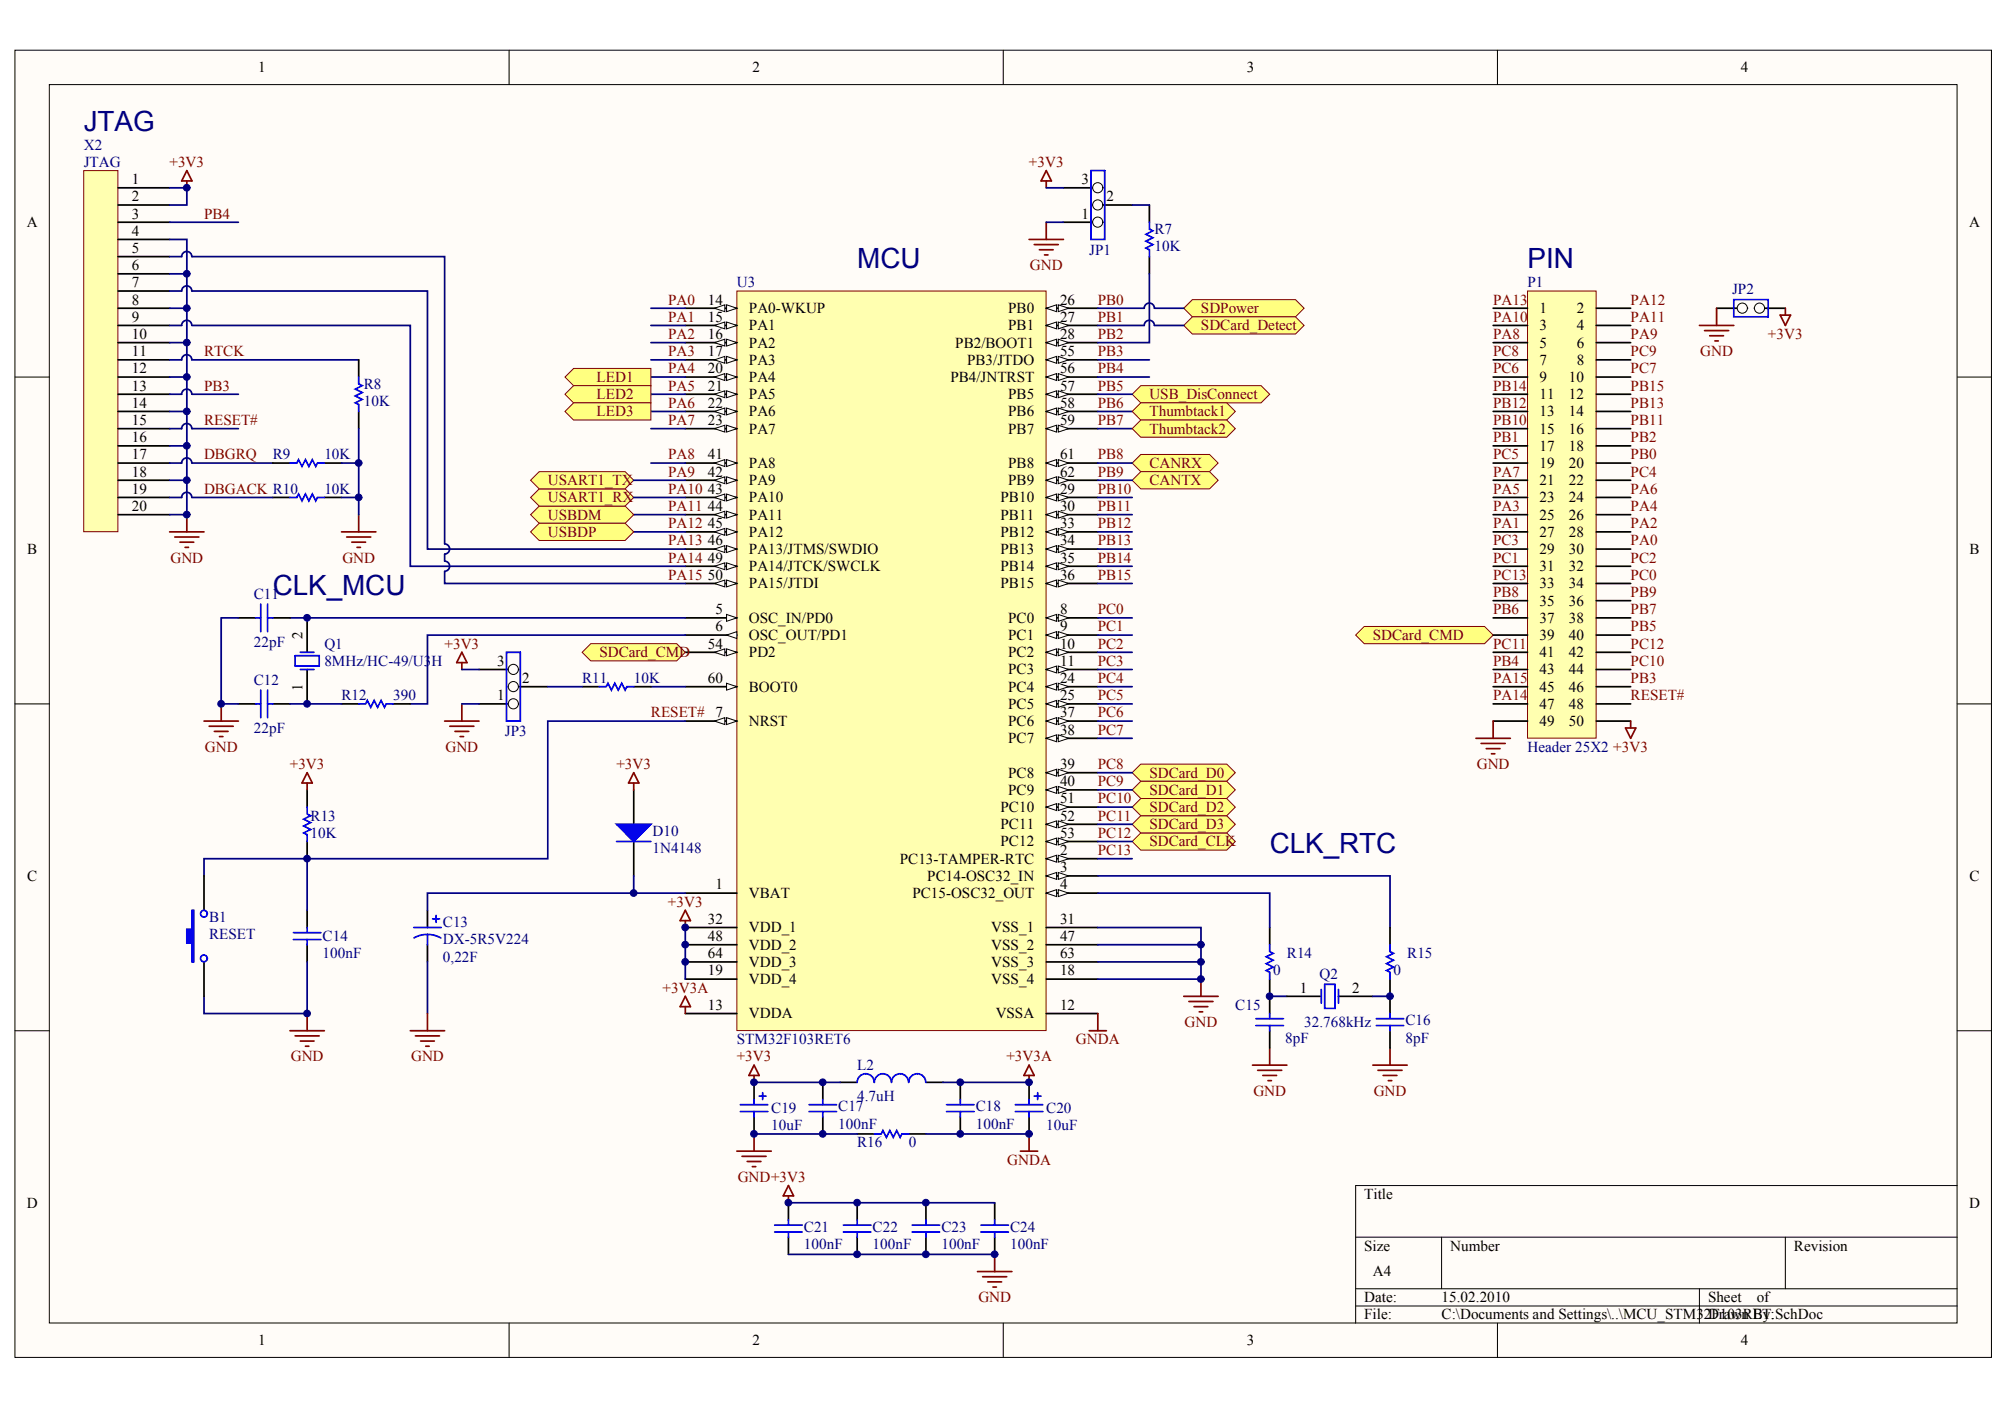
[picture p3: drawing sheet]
<svg xmlns="http://www.w3.org/2000/svg" width="284mm" height="199mm" viewBox="0 0 284 199" stroke-linecap="round" stroke-linejoin="round" font-family="sans-serif">
<defs><g id="words">
<g font-size="3.9" fill="#000080">
<text x="11.8" y="18.4">JTAG</text>
<text x="120.9" y="37.9">MCU</text>
<text x="215.5" y="37.9">PIN</text>
<text x="38.5" y="84">CLK_MCU</text>
<text x="179.1" y="120.4">CLK_RTC</text>
</g>
<g font-size="2.1">
<text x="36.4" y="10.2">1</text>
<text x="106.2" y="10.2">2</text>
<text x="175.9" y="10.2">3</text>
<text x="245.6" y="10.2">4</text>
<text x="18.6" y="26">1</text>
<text x="18.6" y="28.4">2</text>
<text x="152.6" y="26">3</text>
<text x="156.1" y="28.4">2</text>
<text x="3.8" y="32">A</text>
<text x="18.6" y="30.8">3</text>
<text x="18.6" y="33.3">4</text>
<text x="18.6" y="35.7">5</text>
<text x="152.6" y="30.8">1</text>
<text x="277.8" y="32">A</text>
<text x="18.6" y="38.1">6</text>
<text x="18.6" y="40.5">7</text>
<text x="18.6" y="43">8</text>
<text x="18.6" y="45.4">9</text>
<text x="18.6" y="47.8">10</text>
<text x="99.9" y="43">14</text>
<text x="99.9" y="45.4">15</text>
<text x="99.9" y="47.8">16</text>
<text x="105.7" y="44.2">PA0-WKUP</text>
<text x="105.7" y="46.6">PA1</text>
<text x="142.2" y="44.2">PB0</text>
<text x="142.2" y="46.6">PB1</text>
<text x="149.5" y="43">26</text>
<text x="149.5" y="45.4">27</text>
<text x="149.5" y="47.8">28</text>
<text x="217.2" y="44.2">1</text>
<text x="217.2" y="46.6">3</text>
<text x="222.4" y="44.2">2</text>
<text x="222.4" y="46.6">4</text>
<text x="18.6" y="50.3">11</text>
<text x="18.6" y="52.7">12</text>
<text x="99.9" y="50.3">17</text>
<text x="99.9" y="52.7">20</text>
<text x="105.7" y="49">PA2</text>
<text x="105.7" y="51.5">PA3</text>
<text x="105.7" y="53.9">PA4</text>
<text x="134.1" y="53.9">PB4/JNTRST</text>
<text x="134.8" y="49">PB2/BOOT1</text>
<text x="136.4" y="51.5">PB3/JTDO</text>
<text x="149.5" y="50.3">55</text>
<text x="149.5" y="52.7">56</text>
<text x="217.2" y="49">5</text>
<text x="217.2" y="51.5">7</text>
<text x="217.2" y="53.9">9</text>
<text x="221.3" y="53.9">10</text>
<text x="222.4" y="49">6</text>
<text x="222.4" y="51.5">8</text>
<text x="18.6" y="55.1">13</text>
<text x="18.6" y="57.5">14</text>
<text x="18.6" y="60">15</text>
<text x="99.9" y="55.1">21</text>
<text x="99.9" y="57.5">22</text>
<text x="99.9" y="60">23</text>
<text x="105.7" y="56.3">PA5</text>
<text x="105.7" y="58.7">PA6</text>
<text x="142.2" y="56.3">PB5</text>
<text x="142.2" y="58.7">PB6</text>
<text x="149.5" y="55.1">57</text>
<text x="149.5" y="57.5">58</text>
<text x="149.5" y="60">59</text>
<text x="217.2" y="56.3">11</text>
<text x="217.2" y="58.7">13</text>
<text x="221.3" y="56.3">12</text>
<text x="221.3" y="58.7">14</text>
<text x="18.6" y="62.4">16</text>
<text x="18.6" y="64.8">17</text>
<text x="99.9" y="64.8">41</text>
<text x="105.7" y="61.2">PA7</text>
<text x="142.2" y="61.2">PB7</text>
<text x="149.5" y="64.8">61</text>
<text x="217.2" y="61.2">15</text>
<text x="217.2" y="63.6">17</text>
<text x="221.3" y="61.2">16</text>
<text x="221.3" y="63.6">18</text>
<text x="18.6" y="67.2">18</text>
<text x="18.6" y="69.7">19</text>
<text x="99.9" y="67.2">42</text>
<text x="99.9" y="69.7">43</text>
<text x="105.7" y="66">PA8</text>
<text x="105.7" y="68.5">PA9</text>
<text x="105.7" y="70.9">PA10</text>
<text x="141.2" y="70.9">PB10</text>
<text x="142.2" y="66">PB8</text>
<text x="142.2" y="68.5">PB9</text>
<text x="149.5" y="67.2">62</text>
<text x="149.5" y="69.7">29</text>
<text x="217.2" y="66">19</text>
<text x="217.2" y="68.5">21</text>
<text x="217.2" y="70.9">23</text>
<text x="221.3" y="66">20</text>
<text x="221.3" y="68.5">22</text>
<text x="221.3" y="70.9">24</text>
<text x="18.6" y="72.1">20</text>
<text x="99.9" y="72.1">44</text>
<text x="99.9" y="74.5">45</text>
<text x="99.9" y="77">46</text>
<text x="105.7" y="73.3">PA11</text>
<text x="105.7" y="75.7">PA12</text>
<text x="141.2" y="73.3">PB11</text>
<text x="141.2" y="75.7">PB12</text>
<text x="149.5" y="72.1">30</text>
<text x="149.5" y="74.5">33</text>
<text x="149.5" y="77">34</text>
<text x="217.2" y="73.3">25</text>
<text x="217.2" y="75.7">27</text>
<text x="221.3" y="73.3">26</text>
<text x="221.3" y="75.7">28</text>
<text x="3.8" y="78.2">B</text>
<text x="99.9" y="79.4">49</text>
<text x="99.9" y="81.8">50</text>
<text x="105.7" y="78.2">PA13/JTMS/SWDIO</text>
<text x="105.7" y="80.6">PA14/JTCK/SWCLK</text>
<text x="105.7" y="83">PA15/JTDI</text>
<text x="141.2" y="78.2">PB13</text>
<text x="141.2" y="80.6">PB14</text>
<text x="141.2" y="83">PB15</text>
<text x="149.5" y="79.4">35</text>
<text x="149.5" y="81.8">36</text>
<text x="217.2" y="78.2">29</text>
<text x="217.2" y="80.6">31</text>
<text x="217.2" y="83">33</text>
<text x="221.3" y="78.2">30</text>
<text x="221.3" y="80.6">32</text>
<text x="221.3" y="83">34</text>
<text x="277.8" y="78.2">B</text>
<text x="100.9" y="86.7">5</text>
<text x="100.9" y="89.1">6</text>
<text x="105.7" y="87.9">OSC_IN/PD0</text>
<text x="142.2" y="87.9">PC0</text>
<text x="149.5" y="86.7">8</text>
<text x="149.5" y="89.1">9</text>
<text x="217.2" y="85.5">35</text>
<text x="217.2" y="87.9">37</text>
<text x="221.3" y="85.5">36</text>
<text x="221.3" y="87.9">38</text>
<text x="42.7" y="90.1" transform="rotate(-90 42.7 90.1)">2</text>
<text x="70.2" y="93.9">3</text>
<text x="99.9" y="91.5">54</text>
<text x="105.7" y="90.3">OSC_OUT/PD1</text>
<text x="105.7" y="92.7">PD2</text>
<text x="142.2" y="90.3">PC1</text>
<text x="142.2" y="92.7">PC2</text>
<text x="142.2" y="95.2">PC3</text>
<text x="149.5" y="91.5">10</text>
<text x="149.5" y="93.9">11</text>
<text x="217.2" y="90.3">39</text>
<text x="217.2" y="92.7">41</text>
<text x="217.2" y="95.2">43</text>
<text x="221.3" y="90.3">40</text>
<text x="221.3" y="92.7">42</text>
<text x="221.3" y="95.2">44</text>
<text x="42.7" y="97.5" transform="rotate(-90 42.7 97.5)">1</text>
<text x="70.2" y="98.8">1</text>
<text x="73.6" y="96.4">2</text>
<text x="99.9" y="96.4">60</text>
<text x="100.9" y="101.2">7</text>
<text x="105.7" y="97.6">BOOT0</text>
<text x="142.2" y="97.6">PC4</text>
<text x="142.2" y="100">PC5</text>
<text x="149.5" y="96.4">24</text>
<text x="149.5" y="98.8">25</text>
<text x="149.5" y="101.2">37</text>
<text x="217.2" y="97.6">45</text>
<text x="217.2" y="100">47</text>
<text x="221.3" y="97.6">46</text>
<text x="221.3" y="100">48</text>
<text x="105.7" y="102.4">NRST</text>
<text x="142.2" y="102.4">PC6</text>
<text x="142.2" y="104.9">PC7</text>
<text x="149.5" y="103.7">38</text>
<text x="217.2" y="102.4">49</text>
<text x="221.3" y="102.4">50</text>
<text x="142.2" y="109.7">PC8</text>
<text x="142.2" y="112.2">PC9</text>
<text x="149.5" y="108.5">39</text>
<text x="149.5" y="110.9">40</text>
<text x="149.5" y="113.4">51</text>
<text x="141.2" y="114.6">PC10</text>
<text x="141.2" y="117">PC11</text>
<text x="141.2" y="119.4">PC12</text>
<text x="149.5" y="115.8">52</text>
<text x="149.5" y="118.2">53</text>
<text x="3.8" y="124.3">C</text>
<text x="100.9" y="125.5">1</text>
<text x="126.9" y="121.9">PC13-TAMPER-RTC</text>
<text x="130.8" y="124.3">PC14-OSC32_IN</text>
<text x="149.5" y="120.7">2</text>
<text x="149.5" y="123.1">3</text>
<text x="149.5" y="125.5">4</text>
<text x="277.8" y="124.3">C</text>
<text x="99.9" y="130.4">32</text>
<text x="105.7" y="126.7">VBAT</text>
<text x="105.7" y="131.6">VDD_1</text>
<text x="128.7" y="126.7">PC15-OSC32_OUT</text>
<text x="139.8" y="131.6">VSS_1</text>
<text x="149.5" y="130.4">31</text>
<text x="99.9" y="132.8">48</text>
<text x="99.9" y="135.2">64</text>
<text x="99.9" y="137.6">19</text>
<text x="105.7" y="134">VDD_2</text>
<text x="105.7" y="136.4">VDD_3</text>
<text x="139.8" y="134">VSS_2</text>
<text x="139.8" y="136.4">VSS_3</text>
<text x="149.5" y="132.8">47</text>
<text x="149.5" y="135.2">63</text>
<text x="149.5" y="137.6">18</text>
<text x="99.9" y="142.5">13</text>
<text x="105.7" y="138.9">VDD_4</text>
<text x="105.7" y="143.7">VDDA</text>
<text x="139.8" y="138.9">VSS_4</text>
<text x="140.5" y="143.7">VSSA</text>
<text x="149.5" y="142.5">12</text>
<text x="183.4" y="140.1">1</text>
<text x="190.8" y="140.1">2</text>
<text x="3.8" y="170.4">D</text>
<text x="192.5" y="169.2">Title</text>
<text x="277.8" y="170.4">D</text>
<text x="192.5" y="176.5">Size</text>
<text x="204.6" y="176.5">Number</text>
<text x="253.1" y="176.5">Revision</text>
<text x="192.5" y="183.8">Date:</text>
<text x="193.7" y="180.1">A4</text>
<text x="203.4" y="183.8">15.02.2010</text>
<text x="241" y="183.8">Sheet</text>
<text x="247.8" y="183.8">of</text>
<text x="36.4" y="189.8">1</text>
<text x="106.2" y="189.8">2</text>
<text x="175.9" y="189.8">3</text>
<text x="192.5" y="186.2">File:</text>
<text x="203.4" y="186.2">C:\Documents and Settings\..\MCU_STM32F103RET.SchDoc</text>
<text x="241" y="186.2">Drawn By:</text>
<text x="245.6" y="189.8">4</text>
</g>
<g font-size="2.1" fill="#000080">
<text x="11.8" y="21.1">X2</text>
<text x="11.8" y="23.6">JTAG</text>
<text x="153.7" y="35.9">JP1</text>
<text x="162.9" y="33">R7</text>
<text x="162.9" y="35.4">10K</text>
<text x="104" y="40.5">U3</text>
<text x="215.5" y="40.5">P1</text>
<text x="244.4" y="41.5">JP2</text>
<text x="51.3" y="54.9">R8</text>
<text x="51.3" y="57.3">10K</text>
<text x="38.5" y="64.8">R9</text>
<text x="45.8" y="64.8">10K</text>
<text x="45.8" y="69.7">10K</text>
<text x="35.8" y="84.5">C11</text>
<text x="35.8" y="91.3">22pF</text>
<text x="45.8" y="91.5">Q1</text>
<text x="45.8" y="93.9">8MHz/HC-49/U3</text>
<text x="60.9" y="93.9">H</text>
<text x="35.8" y="96.6">C12</text>
<text x="48.2" y="98.8">R12</text>
<text x="55.5" y="98.8">390</text>
<text x="82.1" y="96.4">R11</text>
<text x="89.4" y="96.4">10K</text>
<text x="35.8" y="103.4">22pF</text>
<text x="71.2" y="103.9">JP3</text>
<text x="215.5" y="106.1">Header 25X2 +3V3</text>
<text x="43.8" y="115.8">R13</text>
<text x="43.8" y="118.2">10K</text>
<text x="92.1" y="118">D10</text>
<text x="92.1" y="120.4">1N4148</text>
<text x="29.5" y="130.1">B1</text>
<text x="62.5" y="130.8">C13</text>
<text x="29.5" y="132.5">RESET</text>
<text x="45.5" y="132.8">C14</text>
<text x="45.5" y="135.2">100nF</text>
<text x="62.5" y="135.7">0,22F</text>
<text x="62.5" y="133.3">DX-5R5V224</text>
<text x="179.6" y="137.6">0</text>
<text x="181.5" y="135.2">R14</text>
<text x="196.6" y="137.6">0</text>
<text x="198.5" y="135.2">R15</text>
<text x="174.3" y="142.5">C15</text>
<text x="186.2" y="138.1">Q2</text>
<text x="104" y="147.4">STM32F103RET6</text>
<text x="181.3" y="147.1">8pF</text>
<text x="184" y="144.9">32.768kHz</text>
<text x="198.3" y="144.7">C16</text>
<text x="198.3" y="147.1">8pF</text>
<text x="120.9" y="151">L2</text>
<text x="120.9" y="155.4">4.7uH</text>
<text x="108.8" y="157.1">C19</text>
<text x="108.8" y="159.5">10uF</text>
<text x="118.3" y="156.8">C17</text>
<text x="118.3" y="159.2">100nF</text>
<text x="120.9" y="161.9">R16</text>
<text x="128.2" y="161.9">0</text>
<text x="137.7" y="156.8">C18</text>
<text x="137.7" y="159.2">100nF</text>
<text x="147.6" y="157.1">C20</text>
<text x="147.6" y="159.5">10uF</text>
<text x="113.4" y="173.8">C21</text>
<text x="123.1" y="173.8">C22</text>
<text x="132.8" y="173.8">C23</text>
<text x="142.5" y="173.8">C24</text>
<text x="113.4" y="176.2">100nF</text>
<text x="123.1" y="176.2">100nF</text>
<text x="132.8" y="176.2">100nF</text>
<text x="142.5" y="176.2">100nF</text>
</g>
<g font-size="2.1" fill="#800000">
<text x="23.9" y="23.6">+3V3</text>
<text x="145.2" y="23.6">+3V3</text>
<text x="28.8" y="30.8">PB4</text>
<text x="145.3" y="38.1">GND</text>
<text x="94.3" y="43">PA0</text>
<text x="94.3" y="45.4">PA1</text>
<text x="94.3" y="47.8">PA2</text>
<text x="154.9" y="47.8">PB2</text>
<text x="154.9" y="43">PB0</text>
<text x="154.9" y="45.4">PB1</text>
<text x="169.4" y="44.2">SDPower</text>
<text x="169.4" y="46.6">SDCard_Detect</text>
<text x="210.6" y="43">PA13</text>
<text x="210.6" y="45.4">PA10</text>
<text x="210.6" y="47.8">PA8</text>
<text x="230" y="43">PA12</text>
<text x="230" y="45.4">PA11</text>
<text x="230" y="47.8">PA9</text>
<text x="249.4" y="47.8">+3V3</text>
<text x="28.8" y="50.3">RTCK</text>
<text x="84.2" y="53.9">LED1</text>
<text x="94.3" y="50.3">PA3</text>
<text x="94.3" y="52.7">PA4</text>
<text x="154.9" y="52.7">PB4</text>
<text x="154.9" y="50.3">PB3</text>
<text x="210.6" y="50.3">PC8</text>
<text x="210.6" y="52.7">PC6</text>
<text x="230" y="50.3">PC9</text>
<text x="230" y="52.7">PC7</text>
<text x="239.9" y="50.3">GND</text>
<text x="28.8" y="55.1">PB3</text>
<text x="28.8" y="60">RESET#</text>
<text x="84.2" y="56.3">LED2</text>
<text x="84.2" y="58.7">LED3</text>
<text x="94.3" y="55.1">PA5</text>
<text x="94.3" y="57.5">PA6</text>
<text x="94.3" y="60">PA7</text>
<text x="154.9" y="55.1">PB5</text>
<text x="154.9" y="57.5">PB6</text>
<text x="154.9" y="60">PB7</text>
<text x="162.2" y="56.3">USB_DisConnect</text>
<text x="162.2" y="58.7">Thumbtack1</text>
<text x="210.6" y="55.1">PB14</text>
<text x="210.6" y="57.5">PB12</text>
<text x="210.6" y="60">PB10</text>
<text x="230" y="55.1">PB15</text>
<text x="230" y="57.5">PB13</text>
<text x="230" y="60">PB11</text>
<text x="28.8" y="64.8">DBGRQ</text>
<text x="94.3" y="64.8">PA8</text>
<text x="154.9" y="64.8">PB8</text>
<text x="162.2" y="61.2">Thumbtack2</text>
<text x="210.6" y="64.8">PC5</text>
<text x="210.6" y="62.4">PB1</text>
<text x="230" y="62.4">PB2</text>
<text x="230" y="64.8">PB0</text>
<text x="28.8" y="69.7">DBGACK R10</text>
<text x="77.3" y="70.9">USART1_RX</text>
<text x="77.3" y="68.5">USART1_TX</text>
<text x="94.3" y="67.2">PA9</text>
<text x="94.3" y="69.7">PA10</text>
<text x="154.9" y="67.2">PB9</text>
<text x="154.9" y="69.7">PB10</text>
<text x="162.2" y="66">CANRX</text>
<text x="162.2" y="68.5">CANTX</text>
<text x="210.6" y="67.2">PA7</text>
<text x="210.6" y="69.7">PA5</text>
<text x="230" y="67.2">PC4</text>
<text x="230" y="69.7">PA6</text>
<text x="77.3" y="73.3">USBDM</text>
<text x="77.3" y="75.7">USBDP</text>
<text x="94.3" y="72.1">PA11</text>
<text x="94.3" y="74.5">PA12</text>
<text x="94.3" y="77">PA13</text>
<text x="154.9" y="72.1">PB11</text>
<text x="154.9" y="74.5">PB12</text>
<text x="154.9" y="77">PB13</text>
<text x="210.6" y="72.1">PA3</text>
<text x="210.6" y="74.5">PA1</text>
<text x="210.6" y="77">PC3</text>
<text x="230" y="72.1">PA4</text>
<text x="230" y="77">PA0</text>
<text x="230" y="74.5">PA2</text>
<text x="24.1" y="79.4">GND</text>
<text x="48.3" y="79.4">GND</text>
<text x="94.3" y="79.4">PA14</text>
<text x="94.3" y="81.8">PA15</text>
<text x="154.9" y="79.4">PB14</text>
<text x="154.9" y="81.8">PB15</text>
<text x="210.6" y="79.4">PC1</text>
<text x="210.6" y="81.8">PC13</text>
<text x="230" y="79.4">PC2</text>
<text x="230" y="81.8">PC0</text>
<text x="154.9" y="86.7">PC0</text>
<text x="154.9" y="89.1">PC1</text>
<text x="210.6" y="84.2">PB8</text>
<text x="210.6" y="86.7">PB6</text>
<text x="230" y="84.2">PB9</text>
<text x="230" y="86.7">PB7</text>
<text x="230" y="89.1">PB5</text>
<text x="62.7" y="91.5">+3V3</text>
<text x="84.6" y="92.7">SDCard_CMD</text>
<text x="154.9" y="91.5">PC2</text>
<text x="154.9" y="93.9">PC3</text>
<text x="193.7" y="90.3">SDCard_CMD</text>
<text x="210.6" y="91.5">PC11</text>
<text x="210.6" y="93.9">PB4</text>
<text x="230" y="91.5">PC12</text>
<text x="230" y="93.9">PC10</text>
<text x="91.8" y="101.2">RESET#</text>
<text x="154.9" y="96.4">PC4</text>
<text x="154.9" y="98.8">PC5</text>
<text x="154.9" y="101.2">PC6</text>
<text x="210.6" y="96.4">PA15</text>
<text x="210.6" y="98.8">PA14</text>
<text x="230" y="96.4">PB3</text>
<text x="230" y="98.8">RESET#</text>
<text x="28.9" y="106.1">GND</text>
<text x="62.9" y="106.1">GND</text>
<text x="154.9" y="103.7">PC7</text>
<text x="40.9" y="108.5">+3V3</text>
<text x="87" y="108.5">+3V3</text>
<text x="154.9" y="108.5">PC8</text>
<text x="154.9" y="110.9">PC9</text>
<text x="154.9" y="113.4">PC10</text>
<text x="162.2" y="109.7">SDCard_D0</text>
<text x="162.2" y="112.2">SDCard_D1</text>
<text x="208.3" y="108.5">GND</text>
<text x="154.9" y="115.8">PC11</text>
<text x="154.9" y="118.2">PC12</text>
<text x="162.2" y="119.4">SDCard_CLK</text>
<text x="162.2" y="117">SDCard_D3</text>
<text x="162.2" y="114.6">SDCard_D2</text>
<text x="154.9" y="120.7">PC13</text>
<text x="94.2" y="127.9">+3V3</text>
<text x="93.5" y="140.1">+3V3A</text>
<text x="41" y="149.8">GND</text>
<text x="58" y="149.8">GND</text>
<text x="103.9" y="149.8">+3V3</text>
<text x="142" y="149.8">+3V3A</text>
<text x="151.8" y="147.4">GNDA</text>
<text x="167.1" y="144.9">GND</text>
<text x="176.8" y="154.6">GND</text>
<text x="193.8" y="154.6">GND</text>
<text x="104.1" y="166.8">GND+3V3</text>
<text x="142.1" y="164.3">GNDA</text>
<text x="138" y="183.8">GND</text>
</g>
</g></defs>
<g fill="#fffcf8" stroke="#000" stroke-width=".14">
<path d="M2.1 7.1h278.8v184.4h-278.8z"/>
<path d="M7 11.9h269.1v174.8h-269.1z"/>
</g>
<g fill="none" stroke="#000" stroke-width=".14">
<path d="M71.8 7.1v4.8M141.5 7.1v4.8M211.3 7.1v4.8M2.1 53.2h4.9M276.1 53.2h4.9M2.1 99.3h4.9M276.1 99.3h4.9M2.1 145.4h4.9M276.1 145.4h4.9M191.2 174.6h84.9M203.4 174.6v7.3M251.9 174.6v7.3"/>
<path d="M276.1 167.3h-84.9v19.4M71.8 186.7v4.9M141.5 186.7v4.9M191.2 181.9h84.9M191.2 184.3h84.9M211.3 186.7v4.9M239.7 181.9v4.8"/>
</g>
<path d="M104 41.1h43.6v104.3h-43.6z" fill="#ffffb0" stroke="#800000" stroke-width=".14"/>
<path d="M96.7 96.9h7.3" fill="none" stroke="#000" stroke-width=".24"/>
<path d="M102.5 96.4l1.5 .5-1.5 .5z" fill="#fffcf8" stroke="#000" stroke-width=".14"/>
<path d="M96.7 101.8h7.3" fill="none" stroke="#000" stroke-width=".24"/>
<g fill="#fffcf8" stroke="#000" stroke-width=".14">
<path d="M102.5 101.3l1.5 .5-1.5 .4z"/>
<path d="M100.8 101.8l1.5-.5v.9z"/>
</g>
<path d="M96.7 87.2h7.3" fill="none" stroke="#000" stroke-width=".24"/>
<path d="M102.5 86.7l1.5 .5-1.5 .5z" fill="#fffcf8" stroke="#000" stroke-width=".14"/>
<path d="M96.7 89.6h7.3" fill="none" stroke="#000" stroke-width=".24"/>
<path d="M102.5 89.6l1.5-.5v1z" fill="#fffcf8" stroke="#000" stroke-width=".14"/>
<path d="M96.7 43.5h7.3" fill="none" stroke="#000" stroke-width=".24"/>
<g fill="#fffcf8" stroke="#000" stroke-width=".14">
<path d="M102.5 43l1.5 .5-1.5 .5z"/>
<path d="M100.8 43.5l1.5-.5v1z"/>
</g>
<path d="M96.7 45.9h7.3" fill="none" stroke="#000" stroke-width=".24"/>
<g fill="#fffcf8" stroke="#000" stroke-width=".14">
<path d="M102.5 45.4l1.5 .5-1.5 .5z"/>
<path d="M100.8 45.9l1.5-.5v1z"/>
</g>
<path d="M96.7 48.4h7.3" fill="none" stroke="#000" stroke-width=".24"/>
<g fill="#fffcf8" stroke="#000" stroke-width=".14">
<path d="M102.5 47.9l1.5 .5-1.5 .4z"/>
<path d="M100.8 48.4l1.5-.5v.9z"/>
</g>
<path d="M96.7 50.8h7.3" fill="none" stroke="#000" stroke-width=".24"/>
<g fill="#fffcf8" stroke="#000" stroke-width=".14">
<path d="M102.5 50.3l1.5 .5-1.5 .5z"/>
<path d="M100.8 50.8l1.5-.5v1z"/>
</g>
<path d="M96.7 53.2h7.3" fill="none" stroke="#000" stroke-width=".24"/>
<g fill="#fffcf8" stroke="#000" stroke-width=".14">
<path d="M102.5 52.7l1.5 .5-1.5 .5z"/>
<path d="M100.8 53.2l1.5-.5v1z"/>
</g>
<path d="M96.7 55.6h7.3" fill="none" stroke="#000" stroke-width=".24"/>
<g fill="#fffcf8" stroke="#000" stroke-width=".14">
<path d="M102.5 55.1l1.5 .5-1.5 .5z"/>
<path d="M100.8 55.6l1.5-.5v1z"/>
</g>
<path d="M96.7 58.1h7.3" fill="none" stroke="#000" stroke-width=".24"/>
<g fill="#fffcf8" stroke="#000" stroke-width=".14">
<path d="M102.5 57.6l1.5 .5-1.5 .4z"/>
<path d="M100.8 58.1l1.5-.5v.9z"/>
</g>
<path d="M96.7 60.5h7.3" fill="none" stroke="#000" stroke-width=".24"/>
<g fill="#fffcf8" stroke="#000" stroke-width=".14">
<path d="M102.5 60l1.5 .5-1.5 .5z"/>
<path d="M100.8 60.5l1.5-.5v1z"/>
</g>
<path d="M96.7 65.3h7.3" fill="none" stroke="#000" stroke-width=".24"/>
<g fill="#fffcf8" stroke="#000" stroke-width=".14">
<path d="M102.5 64.9l1.5 .4-1.5 .5z"/>
<path d="M100.8 65.3l1.5-.4v.9z"/>
</g>
<path d="M96.7 67.8h7.3" fill="none" stroke="#000" stroke-width=".24"/>
<g fill="#fffcf8" stroke="#000" stroke-width=".14">
<path d="M102.5 67.3l1.5 .5-1.5 .5z"/>
<path d="M100.8 67.8l1.5-.5v1z"/>
</g>
<path d="M96.7 70.2h7.3" fill="none" stroke="#000" stroke-width=".24"/>
<g fill="#fffcf8" stroke="#000" stroke-width=".14">
<path d="M102.5 69.7l1.5 .5-1.5 .5z"/>
<path d="M100.8 70.2l1.5-.5v1z"/>
</g>
<path d="M96.7 72.6h7.3" fill="none" stroke="#000" stroke-width=".24"/>
<g fill="#fffcf8" stroke="#000" stroke-width=".14">
<path d="M102.5 72.1l1.5 .5-1.5 .5z"/>
<path d="M100.8 72.6l1.5-.5v1z"/>
</g>
<path d="M96.7 75.1h7.3" fill="none" stroke="#000" stroke-width=".24"/>
<g fill="#fffcf8" stroke="#000" stroke-width=".14">
<path d="M102.5 74.6l1.5 .5-1.5 .4z"/>
<path d="M100.8 75.1l1.5-.5v.9z"/>
</g>
<path d="M96.7 77.5h7.3" fill="none" stroke="#000" stroke-width=".24"/>
<g fill="#fffcf8" stroke="#000" stroke-width=".14">
<path d="M102.5 77l1.5 .5-1.5 .5z"/>
<path d="M100.8 77.5l1.5-.5v1z"/>
</g>
<path d="M96.7 79.9h7.3" fill="none" stroke="#000" stroke-width=".24"/>
<g fill="#fffcf8" stroke="#000" stroke-width=".14">
<path d="M102.5 79.4l1.5 .5-1.5 .5z"/>
<path d="M100.8 79.9l1.5-.5v1z"/>
</g>
<path d="M96.7 82.3h7.3" fill="none" stroke="#000" stroke-width=".24"/>
<g fill="#fffcf8" stroke="#000" stroke-width=".14">
<path d="M102.5 81.8l1.5 .5-1.5 .5z"/>
<path d="M100.8 82.3l1.5-.5v1z"/>
</g>
<path d="M147.6 43.5h7.3" fill="none" stroke="#000" stroke-width=".24"/>
<g fill="#fffcf8" stroke="#000" stroke-width=".14">
<path d="M147.6 43.5l1.5-.5v1z"/>
<path d="M149.3 43l1.5 .5-1.5 .5z"/>
</g>
<path d="M147.6 45.9h7.3" fill="none" stroke="#000" stroke-width=".24"/>
<g fill="#fffcf8" stroke="#000" stroke-width=".14">
<path d="M147.6 45.9l1.5-.5v1z"/>
<path d="M149.3 45.4l1.5 .5-1.5 .5z"/>
</g>
<path d="M147.6 48.4h7.3" fill="none" stroke="#000" stroke-width=".24"/>
<g fill="#fffcf8" stroke="#000" stroke-width=".14">
<path d="M147.6 48.4l1.5-.5v.9z"/>
<path d="M149.3 47.9l1.5 .5-1.5 .4z"/>
</g>
<path d="M147.6 50.8h7.3" fill="none" stroke="#000" stroke-width=".24"/>
<g fill="#fffcf8" stroke="#000" stroke-width=".14">
<path d="M147.6 50.8l1.5-.5v1z"/>
<path d="M149.3 50.3l1.5 .5-1.5 .5z"/>
</g>
<path d="M147.6 53.2h7.3" fill="none" stroke="#000" stroke-width=".24"/>
<g fill="#fffcf8" stroke="#000" stroke-width=".14">
<path d="M147.6 53.2l1.5-.5v1z"/>
<path d="M149.3 52.7l1.5 .5-1.5 .5z"/>
</g>
<path d="M147.6 55.6h7.3" fill="none" stroke="#000" stroke-width=".24"/>
<g fill="#fffcf8" stroke="#000" stroke-width=".14">
<path d="M147.6 55.6l1.5-.5v1z"/>
<path d="M149.3 55.1l1.5 .5-1.5 .5z"/>
</g>
<path d="M147.6 58.1h7.3" fill="none" stroke="#000" stroke-width=".24"/>
<g fill="#fffcf8" stroke="#000" stroke-width=".14">
<path d="M147.6 58.1l1.5-.5v.9z"/>
<path d="M149.3 57.6l1.5 .5-1.5 .4z"/>
</g>
<path d="M147.6 60.5h7.3" fill="none" stroke="#000" stroke-width=".24"/>
<g fill="#fffcf8" stroke="#000" stroke-width=".14">
<path d="M147.6 60.5l1.5-.5v1z"/>
<path d="M149.3 60l1.5 .5-1.5 .5z"/>
</g>
<path d="M147.6 65.3h7.3" fill="none" stroke="#000" stroke-width=".24"/>
<g fill="#fffcf8" stroke="#000" stroke-width=".14">
<path d="M147.6 65.3l1.5-.4v.9z"/>
<path d="M149.3 64.9l1.5 .4-1.5 .5z"/>
</g>
<path d="M147.6 67.8h7.3" fill="none" stroke="#000" stroke-width=".24"/>
<g fill="#fffcf8" stroke="#000" stroke-width=".14">
<path d="M147.6 67.8l1.5-.5v1z"/>
<path d="M149.3 67.3l1.5 .5-1.5 .5z"/>
</g>
<path d="M147.6 70.2h7.3" fill="none" stroke="#000" stroke-width=".24"/>
<g fill="#fffcf8" stroke="#000" stroke-width=".14">
<path d="M147.6 70.2l1.5-.5v1z"/>
<path d="M149.3 69.7l1.5 .5-1.5 .5z"/>
</g>
<path d="M147.6 72.6h7.3" fill="none" stroke="#000" stroke-width=".24"/>
<g fill="#fffcf8" stroke="#000" stroke-width=".14">
<path d="M147.6 72.6l1.5-.5v1z"/>
<path d="M149.3 72.1l1.5 .5-1.5 .5z"/>
</g>
<path d="M147.6 75.1h7.3" fill="none" stroke="#000" stroke-width=".24"/>
<g fill="#fffcf8" stroke="#000" stroke-width=".14">
<path d="M147.6 75.1l1.5-.5v.9z"/>
<path d="M149.3 74.6l1.5 .5-1.5 .4z"/>
</g>
<path d="M147.6 77.5h7.3" fill="none" stroke="#000" stroke-width=".24"/>
<g fill="#fffcf8" stroke="#000" stroke-width=".14">
<path d="M147.6 77.5l1.5-.5v1z"/>
<path d="M149.3 77l1.5 .5-1.5 .5z"/>
</g>
<path d="M147.6 79.9h7.3" fill="none" stroke="#000" stroke-width=".24"/>
<g fill="#fffcf8" stroke="#000" stroke-width=".14">
<path d="M147.6 79.9l1.5-.5v1z"/>
<path d="M149.3 79.4l1.5 .5-1.5 .5z"/>
</g>
<path d="M147.6 82.3h7.3" fill="none" stroke="#000" stroke-width=".24"/>
<g fill="#fffcf8" stroke="#000" stroke-width=".14">
<path d="M147.6 82.3l1.5-.5v1z"/>
<path d="M149.3 81.8l1.5 .5-1.5 .5z"/>
</g>
<path d="M147.6 87.2h7.3" fill="none" stroke="#000" stroke-width=".24"/>
<g fill="#fffcf8" stroke="#000" stroke-width=".14">
<path d="M147.6 87.2l1.5-.5v1z"/>
<path d="M149.3 86.7l1.5 .5-1.5 .5z"/>
</g>
<path d="M147.6 89.6h7.3" fill="none" stroke="#000" stroke-width=".24"/>
<g fill="#fffcf8" stroke="#000" stroke-width=".14">
<path d="M147.6 89.6l1.5-.5v1z"/>
<path d="M149.3 89.1l1.5 .5-1.5 .5z"/>
</g>
<path d="M147.6 92h7.3" fill="none" stroke="#000" stroke-width=".24"/>
<g fill="#fffcf8" stroke="#000" stroke-width=".14">
<path d="M147.6 92l1.5-.4v.9z"/>
<path d="M149.3 91.6l1.5 .4-1.5 .5z"/>
</g>
<path d="M147.6 94.5h7.3" fill="none" stroke="#000" stroke-width=".24"/>
<g fill="#fffcf8" stroke="#000" stroke-width=".14">
<path d="M147.6 94.5l1.5-.5v1z"/>
<path d="M149.3 94l1.5 .5-1.5 .5z"/>
</g>
<path d="M147.6 96.9h7.3" fill="none" stroke="#000" stroke-width=".24"/>
<g fill="#fffcf8" stroke="#000" stroke-width=".14">
<path d="M147.6 96.9l1.5-.5v1z"/>
<path d="M149.3 96.4l1.5 .5-1.5 .5z"/>
</g>
<path d="M147.6 99.3h7.3" fill="none" stroke="#000" stroke-width=".24"/>
<g fill="#fffcf8" stroke="#000" stroke-width=".14">
<path d="M147.6 99.3l1.5-.5v1z"/>
<path d="M149.3 98.8l1.5 .5-1.5 .5z"/>
</g>
<path d="M147.6 101.8h7.3" fill="none" stroke="#000" stroke-width=".24"/>
<g fill="#fffcf8" stroke="#000" stroke-width=".14">
<path d="M147.6 101.8l1.5-.5v.9z"/>
<path d="M149.3 101.3l1.5 .5-1.5 .4z"/>
</g>
<path d="M147.6 104.2h7.3" fill="none" stroke="#000" stroke-width=".24"/>
<g fill="#fffcf8" stroke="#000" stroke-width=".14">
<path d="M147.6 104.2l1.5-.5v1z"/>
<path d="M149.3 103.7l1.5 .5-1.5 .5z"/>
</g>
<path d="M147.6 109h7.3" fill="none" stroke="#000" stroke-width=".24"/>
<g fill="#fffcf8" stroke="#000" stroke-width=".14">
<path d="M147.6 109l1.5-.4v.9z"/>
<path d="M149.3 108.6l1.5 .4-1.5 .5z"/>
</g>
<path d="M147.6 111.5h7.3" fill="none" stroke="#000" stroke-width=".24"/>
<g fill="#fffcf8" stroke="#000" stroke-width=".14">
<path d="M147.6 111.5l1.5-.5v.9z"/>
<path d="M149.3 111l1.5 .5-1.5 .4z"/>
</g>
<path d="M147.6 113.9h7.3" fill="none" stroke="#000" stroke-width=".24"/>
<g fill="#fffcf8" stroke="#000" stroke-width=".14">
<path d="M147.6 113.9l1.5-.5v1z"/>
<path d="M149.3 113.4l1.5 .5-1.5 .5z"/>
</g>
<path d="M147.6 116.3h7.3" fill="none" stroke="#000" stroke-width=".24"/>
<g fill="#fffcf8" stroke="#000" stroke-width=".14">
<path d="M147.6 116.3l1.5-.5v1z"/>
<path d="M149.3 115.8l1.5 .5-1.5 .5z"/>
</g>
<path d="M147.6 118.7h7.3" fill="none" stroke="#000" stroke-width=".24"/>
<g fill="#fffcf8" stroke="#000" stroke-width=".14">
<path d="M147.6 118.7l1.5-.4v.9z"/>
<path d="M149.3 118.3l1.5 .4-1.5 .5z"/>
</g>
<path d="M147.6 121.2h7.3" fill="none" stroke="#000" stroke-width=".24"/>
<g fill="#fffcf8" stroke="#000" stroke-width=".14">
<path d="M147.6 121.2l1.5-.5v1z"/>
<path d="M149.3 120.7l1.5 .5-1.5 .5z"/>
</g>
<path d="M147.6 123.6h7.3" fill="none" stroke="#000" stroke-width=".24"/>
<g fill="#fffcf8" stroke="#000" stroke-width=".14">
<path d="M147.6 123.6l1.5-.5v1z"/>
<path d="M149.3 123.1l1.5 .5-1.5 .5z"/>
</g>
<path d="M147.6 126h7.3" fill="none" stroke="#000" stroke-width=".24"/>
<g fill="#fffcf8" stroke="#000" stroke-width=".14">
<path d="M147.6 126l1.5-.5v1z"/>
<path d="M149.3 125.5l1.5 .5-1.5 .5z"/>
</g>
<path d="M96.7 92h7.3" fill="none" stroke="#000" stroke-width=".24"/>
<g fill="#fffcf8" stroke="#000" stroke-width=".14">
<path d="M102.5 91.6l1.5 .4-1.5 .5z"/>
<path d="M100.8 92l1.5-.4v.9z"/>
</g>
<g fill="none" stroke="#000" stroke-width=".24">
<path d="M43.3 111.5v2.4M43.3 118.7v2.5M89.4 111.5v4.8M89.4 118.7v4.9M43.3 128.5v2.4M43.3 133.3v2.4M60.3 128.5v2.4M60.3 133.3v2.4M96.7 126h7.3M96.7 130.9h7.3M96.7 133.3h7.3M96.7 135.7h7.3"/>
<path d="M96.7 138.2h7.3M147.6 130.9h7.3M147.6 133.3h7.3M147.6 135.7h7.3M147.6 138.2h7.3M179.1 130.9v2.4M179.1 138.2v2.4M96.7 143h7.3M147.6 143h7.3"/>
</g>
<g fill="none" stroke="#800000" stroke-width=".24">
<path d="M31.2 99.3v2.5M65.2 93.5v1M65.2 99.3v2.5M65.2 92l.7 1.5h-1.5zM28.8 101.8h4.8M29.5 102.5h3.4M30.2 103.2h2M31 103.9h.4M43.3 109l.8 1.5h-1.5zM43.3 110.5v1M62.7 101.8h4.9M63.5 102.5h3.4"/>
<path d="M64.2 103.2h1.9M64.9 103.9h.5M89.4 109l.7 1.5h-1.4zM89.4 110.5v1M169.4 138.2v2.4M57.9 145.4h4.8M58.6 146.2h3.4M59.3 146.9h2M60.1 147.6h.4M60.3 143v2.4M167 140.6h4.9M167.7 141.3h3.4"/>
<path d="M168.5 142.1h1.9M169.2 142.8h.5M176.7 150.3h4.8M177.4 151h3.4M178.2 151.8h1.9M178.9 152.5h.5M179.1 147.9v2.4M193.7 150.3h4.8M194.4 151h3.4M195.1 151.8h2M195.9 152.5h.4M196.1 147.9v2.4"/>
</g>
<path d="M40.9 87.2h55.8M91.8 96.9h4.9M96.7 89.6h-36.4v9.7h-2.4M96.7 101.8h-19.4v19.4h-34M28.8 123.6v-2.4h14.5v7.3M43.3 135.7v7.3h-14.5v-2.4M60.3 135.7v7.3M96.7 126h-36.4v2.5M154.9 123.6h41.2v7.3M154.9 126h24.2v4.9M179.1 140.6h2.4" fill="none" stroke="#000080" stroke-width=".24"/>
<g fill="none" stroke="#00f" stroke-width=".24">
<path d="M43.3 113.9v1l.5 .2-1 .5 1 .5-1 .5 1 .4-1 .5 .5 .3v.9M87 118.7h4.8M41.4 131.6h3.9M41.4 132.6h3.9M43.3 130.9v.7M43.3 132.6v.7M58.4 130.9h3.8M60.3 131.9h.8l1.1 .5M60.3 131.9l-1.2 .1-.7 .3M60.3 131.9v1.4M61 129.7h1M61.5 129.2v1"/>
<path d="M179.1 133.3v1l.5 .2-1 .5 1 .5-1 .5 1 .5-1 .5 .5 .2v1"/>
</g>
<path d="M87 116.3h4.8l-2.4 2.4z" fill="#00f" stroke="#00f" stroke-width=".24"/>
<path d="M11.8 24.1h4.8v50.9h-4.8z" fill="#ffffb0" stroke="#800000" stroke-width=".14"/>
<g fill="none" stroke="#000" stroke-width=".24">
<path d="M16.7 26.5h7.2M16.7 28.9h7.2M16.7 31.4h7.2M16.7 33.8h7.2M16.7 36.2h7.2M16.7 38.6h7.2M162.2 28.9v2.5M162.2 36.2v2.4M16.7 41.1h7.2M16.7 43.5h7.2M16.7 45.9h7.2M16.7 48.4h7.2"/>
<path d="M16.7 50.8h7.2M16.7 53.2h7.2M16.7 55.6h7.2M16.7 58.1h7.2M50.6 50.8v2.4M50.6 58.1v2.4M16.7 60.5h7.2M16.7 62.9h7.2M16.7 65.3h7.2M16.7 67.8h7.2M16.7 70.2h7.2M16.7 72.6h7.2"/>
<path d="M38.5 65.3h2.4M38.5 70.2h2.4M45.8 65.3h2.4M45.8 70.2h2.4M33.6 87.2h2.5M33.6 99.3h2.5M38.5 87.2h2.4M38.5 99.3h2.4M43.3 87.2v4.8M43.3 94.5v4.8M48.2 99.3h2.4M55.5 99.3h2.4"/>
<path d="M82.1 96.9h2.5M89.4 96.9h2.4M196.1 130.9v2.4M196.1 138.2v4.8M118.5 152.7h2.4M130.6 152.7h2.5M135.5 152.7v2.5M135.5 157.6v2.4M145.2 152.7v2.5M145.2 157.6v2.4M179.1 140.6v2.4M179.1 145.4v2.5"/>
<path d="M181.5 140.6h4.9M188.8 140.6h4.9M196.1 145.4v2.5M111.2 169.7v2.5M111.2 174.6v2.4M120.9 169.7v2.5M120.9 174.6v2.4M130.6 169.7v2.5M130.6 174.6v2.4M140.3 169.7v2.5M140.3 174.6v2.4"/>
</g>
<g fill="none" stroke="#000080" stroke-width=".24">
<path d="M23.9 33.8h2.5v38.8h-2.5M23.9 26.5h2.5v2.4h-2.5M23.9 38.6h2.5M23.9 31.4h9.7M27.1 36.2a.72 .72 0 0 0-.8-.7 .72 .72 0 0 0-.7 .7h-1.7M27.1 36.2h35.6v40.6a.72 .72 0 0 1 .7 .7 .72 .72 0 0 1-.7 .7v1a.72 .72 0 0 1 .7 .7 .72 .72 0 0 1-.7 .7v1.7h34M162.2 38.6v9.8h-7.3M23.9 58.1h2.5M23.9 53.2h2.5M23.9 48.4h2.5M23.9 43.5h2.5M27.1 50.8a.72 .72 0 0 0-.8-.8 .72 .72 0 0 0-.7 .8h-1.7"/>
<path d="M27.1 55.6a.72 .72 0 0 0-.8-.7 .72 .72 0 0 0-.7 .7h-1.7M27.1 45.9a.72 .72 0 0 0-.8-.7 .72 .72 0 0 0-.7 .7h-1.7M27.1 41.1a.72 .72 0 0 0-.8-.8 .72 .72 0 0 0-.7 .8h-1.7M27.1 45.9h30.8v34h38.8M27.1 41.1h33.2v36.4h36.4M27.1 50.8h23.5M27.1 55.6h6.5M154.9 53.2h7.3M154.9 50.8h7.3M23.9 67.8h2.5M23.9 62.9h2.5M27.1 65.3a.72 .72 0 0 0-.8-.7 .72 .72 0 0 0-.7 .7h-1.7"/>
<path d="M27.1 70.2a.72 .72 0 0 0-.8-.7 .72 .72 0 0 0-.7 .7h-1.7M27.1 60.5a.72 .72 0 0 0-.8-.7 .72 .72 0 0 0-.7 .7h-1.7M27.1 70.2h11.4M27.1 65.3h11.4M27.1 60.5h6.5M48.2 70.2h2.4M89.4 72.6h7.3M89.4 75.1h7.3M33.6 87.2h-2.4v12.1h2.4M40.9 99.3h7.3M154.9 133.3h14.5M154.9 135.7h14.5"/>
<path d="M111.2 177h29.1"/>
</g>
<g fill="none" stroke="#800000" stroke-width=".24">
<path d="M26.4 25.5v1M26.4 24.1l.7 1.4h-1.5zM145.2 33.8h4.8M145.9 34.5h3.4M146.6 35.2h2M147.4 36h.4M147.6 24.1l.7 1.4h-1.4zM147.6 25.5v1M147.6 31.4v2.4M23.9 75.1h4.9M24.7 75.8h3.4M25.4 76.5h1.9"/>
<path d="M26.1 77.2h.5M26.4 72.6v2.5M48.2 75.1h4.8M48.9 75.8h3.4M49.6 76.5h2M50.4 77.2h.4M50.6 72.6v2.5M96.7 128.5l.7 1.4h-1.4zM96.7 129.9v1M40.9 145.4h4.9M41.6 146.2h3.4M42.4 146.9h1.9"/>
<path d="M43.1 147.6h.5M43.3 143v2.4M137.9 179.4h4.9M140.3 177v2.4M138.6 180.2h3.4M139.4 180.9h1.9M140.1 181.6h.5"/>
</g>
<g fill="none" stroke="#00f" stroke-width=".24">
<path d="M162.2 31.4v.9l.4 .3-.9 .5 .9 .4-.9 .5 .9 .5-.9 .5 .5 .2v1M50.6 53.2v1l.5 .2-1 .5 1 .5-1 .5 1 .5-1 .4 .5 .3v1M40.9 70.2h1l.2-.5 .5 1 .5-1 .5 1 .5-1 .4 1 .3-.5h1M40.9 65.3h1l.2-.4 .5 .9 .5-.9 .5 .9 .5-.9 .4 .9 .3-.5h1M36.1 87.2h.7M36.1 99.3h.7M36.8 85.2v3.9M36.8 97.4v3.9M37.8 85.2v3.9M37.8 97.4v3.9M37.8 87.2h.7M37.8 99.3h.7"/>
<path d="M41.6 92.5h3.4v1.5h-3.4zM42.4 92h1.9M42.4 94.5h1.9M50.6 99.3h1l.2-.5 .5 1 .5-1 .5 1 .5-1 .4 1 .3-.5h1M84.6 96.9h.9l.3-.5 .5 1 .4-1 .5 1 .5-1 .5 1 .2-.5h1M186.4 139.6v2M186.9 138.9h1.4v3.4h-1.4zM188.8 139.6v2M196.1 133.3v1l.5 .2-1 .5 1 .5-1 .5 1 .5-1 .5 .5 .2v1M128.2 152.7a1.21 1.21 0 0 0-1.2-1.2 1.21 1.21 0 0 0-1.2 1.2 1.21 1.21 0 0 0-1.3-1.2 1.21 1.21 0 0 0-1.2 1.2 1.2 1.2 0 0 0-1.2-1.2 1.2 1.2 0 0 0-1.2 1.2M130.6 152.7a1.2 1.2 0 0 0-1.2-1.2 1.2 1.2 0 0 0-1.2 1.2M133.5 155.9h3.9"/>
<path d="M133.5 156.9h3.9M135.5 155.2v.7M135.5 156.9v.7M143.2 155.9h3.9M143.2 156.9h3.9M145.2 155.2v.7M145.2 156.9v.7M145.9 154.7h1M146.4 154.2v1M177.2 143.7h3.9M177.2 144.7h3.9M179.1 143v.7"/>
<path d="M179.1 144.7v.7M194.2 143.7h3.8M194.2 144.7h3.8M196.1 143v.7M196.1 144.7v.7M109.3 172.9h3.9M109.3 173.9h3.9M111.2 172.2v.7M111.2 173.9v.7M119 172.9h3.9M119 173.9h3.9M120.9 172.2v.7"/>
<path d="M120.9 173.9v.7M128.7 172.9h3.9M128.7 173.9h3.9M130.6 172.2v.7M130.6 173.9v.7M138.4 172.9h3.9M138.4 173.9h3.9M140.3 172.2v.7M140.3 173.9v.7"/>
</g>
<g fill="#ffff80" stroke="#800000" stroke-width=".14">
<path d="M76.1 71.4h12.1l1.2 1.2-1.2 1.2h-12.1l-1.2-1.2z" fill-rule="evenodd"/>
<path d="M76.1 73.8h12.1l1.2 1.3-1.2 1.2h-12.1l-1.2-1.2z" fill-rule="evenodd"/>
<path d="M160.9 54.4h17l1.2 1.2-1.2 1.2h-17l-1.2-1.2z" fill-rule="evenodd"/>
<path d="M160.9 64.1h9.7l1.3 1.2-1.3 1.3h-9.7l-1.2-1.3z" fill-rule="evenodd"/>
<path d="M160.9 66.6h9.7l1.3 1.2-1.3 1.2h-9.7l-1.2-1.2z" fill-rule="evenodd"/>
</g>
<path d="M154.9 65.3h4.8M154.9 67.8h4.8" fill="none" stroke="#000080" stroke-width=".24"/>
<g fill="#ffff80" stroke="#800000" stroke-width=".14">
<path d="M76.1 69h12.1l1.2 1.2-1.2 1.2h-12.1l-1.2-1.2z" fill-rule="evenodd"/>
<path d="M76.1 66.6h12.1l1.2 1.2-1.2 1.2h-12.1l-1.2-1.2z" fill-rule="evenodd"/>
</g>
<path d="M89.4 67.8h7.3M89.4 70.2h7.3" fill="none" stroke="#000080" stroke-width=".24"/>
<path d="M67.6 94.5h5.6" fill="none" stroke="#000" stroke-width=".24"/>
<circle cx="72.4" cy="94.5" r=".72" fill="#fffcf8" stroke="#000" stroke-width=".14"/>
<path d="M71.7 96.9h5.6" fill="none" stroke="#000" stroke-width=".24"/>
<circle cx="72.4" cy="96.9" r=".72" fill="#fffcf8" stroke="#000" stroke-width=".14"/>
<path d="M67.6 99.3h5.6" fill="none" stroke="#000" stroke-width=".24"/>
<circle cx="72.4" cy="99.3" r=".72" fill="#fffcf8" stroke="#000" stroke-width=".14"/>
<path d="M71.5 92h1.9v9.8h-1.9z" fill="none" stroke="#00f" stroke-width=".24"/>
<path d="M150 26.5h5.6" fill="none" stroke="#000" stroke-width=".24"/>
<circle cx="154.9" cy="26.5" r=".72" fill="#fffcf8" stroke="#000" stroke-width=".14"/>
<path d="M154.1 28.9h5.6" fill="none" stroke="#000" stroke-width=".24"/>
<circle cx="154.9" cy="28.9" r=".72" fill="#fffcf8" stroke="#000" stroke-width=".14"/>
<path d="M150 31.4h5.6" fill="none" stroke="#000" stroke-width=".24"/>
<circle cx="154.9" cy="31.3" r=".72" fill="#fffcf8" stroke="#000" stroke-width=".14"/>
<g fill="none" stroke="#00f" stroke-width=".24">
<path d="M153.9 24.1h1.9v9.7h-1.9z"/>
<circle cx="28.8" cy="135.2" r=".47"/>
<circle cx="28.8" cy="128.9" r=".47"/>
</g>
<path d="M147.6 26.5h2.4M147.6 31.4h2.4M159.7 28.9h2.5M65.2 94.5h2.4M65.2 99.3h2.4M77.3 96.9h4.8" fill="none" stroke="#000080" stroke-width=".24"/>
<path d="M28.8 123.6v4.9M28.8 135.7v4.9" fill="none" stroke="#000" stroke-width=".24"/>
<path d="M27.1 128.5h.2v7.2h-.2v-2.6h-.7v-2h.7z" fill-rule="evenodd" fill="#00f" stroke="#00f" stroke-width=".24"/>
<g fill="#ffff80" stroke="#800000" stroke-width=".14">
<path d="M160.9 117.5h12.2l1.2 1.2-1.2 1.3h-12.2l-1.2-1.3z" fill-rule="evenodd"/>
<path d="M160.9 115.1h12.2l1.2 1.2-1.2 1.2h-12.2l-1.2-1.2z" fill-rule="evenodd"/>
<path d="M160.9 112.7h12.2l1.2 1.2-1.2 1.2h-12.2l-1.2-1.2z" fill-rule="evenodd"/>
<path d="M83.3 90.8h12.2l1.2 1.2-1.2 1.3h-12.2l-1.2-1.3z" fill-rule="evenodd"/>
<path d="M160.9 107.8h12.2l1.2 1.2-1.2 1.3h-12.2l-1.2-1.3z" fill-rule="evenodd"/>
<path d="M160.9 110.3h12.2l1.2 1.2-1.2 1.2h-12.2l-1.2-1.2z" fill-rule="evenodd"/>
</g>
<path d="M154.9 55.6h4.8M154.9 109h4.8M154.9 111.5h4.8M154.9 113.9h4.8M154.9 116.3h4.8M154.9 118.7h4.8" fill="none" stroke="#000080" stroke-width=".24"/>
<g fill="#ffff80" stroke="#800000" stroke-width=".14">
<path d="M168.2 42.3h14.6l1.2 1.2-1.2 1.2h-14.6l-1.2-1.2z" fill-rule="evenodd"/>
<path d="M168.2 44.7h14.6l1.2 1.2-1.2 1.2h-14.6l-1.2-1.2z" fill-rule="evenodd"/>
</g>
<g fill="none" stroke="#000080" stroke-width=".24">
<path d="M91.8 43.5h4.9M91.8 45.9h4.9M91.8 48.4h4.9M91.8 50.8h4.9M91.8 53.2h4.9M91.8 55.6h4.9M91.8 58.1h4.9M154.9 58.1h4.8M162.9 43.5a.72 .72 0 0 0-.8-.7 .72 .72 0 0 0-.7 .7h-6.5M162.9 45.9a.72 .72 0 0 0-.8-.7 .72 .72 0 0 0-.7 .7h-6.5M162.9 43.5h4.1M162.9 45.9h4.1"/>
<path d="M48.2 65.3h2.4M50.6 60.5v12.1M91.8 60.5h4.9M91.8 65.3h4.9M154.9 60.5h4.8M154.9 70.2h4.8M154.9 72.6h4.8M154.9 75.1h4.8M154.9 77.5h4.8M154.9 79.9h4.8M154.9 82.3h4.8M154.9 87.2h4.8"/>
<path d="M154.9 89.6h4.8M154.9 92h4.8M154.9 94.5h4.8M154.9 96.9h4.8M154.9 99.3h4.8M154.9 101.8h4.8M154.9 104.2h4.8M89.4 123.6v2.4M96.7 130.9v7.3M154.9 130.9h14.5v7.3h-14.5M154.9 121.2h4.8M106.4 152.7h12.1"/>
<path d="M133.1 152.7h12.1M106.4 160h14.5M111.2 169.7h29.1M130.6 160h14.6"/>
</g>
<g fill="none" stroke="#800000" stroke-width=".24">
<path d="M96.7 140.6l.7 1.5h-1.4zM96.7 142.1v.9M106.4 150.3l.7 1.5h-1.4zM106.4 151.8v.9M145.2 150.3l.7 1.5h-1.5zM145.2 151.8v.9M153.7 145.4h2.4M154.9 143v2.4M104 162.4h4.8M104.7 163.2h3.4M105.4 163.9h1.9M106.1 164.6h.5"/>
<path d="M106.4 160v2.4M111.2 167.3l.8 1.5h-1.5zM111.2 168.8v.9M144 162.4h2.4M145.2 160v2.4"/>
</g>
<path d="M106.4 152.7v2.5M106.4 157.6v2.4M116.1 152.7v2.5M116.1 157.6v2.4M120.9 160h2.5M128.2 160h2.4" fill="none" stroke="#000" stroke-width=".24"/>
<path d="M104.4 155.9h3.9M104.4 156.9h3.9M106.4 155.2v.7M106.4 156.9v.7M107.1 154.7h1M107.6 154.2v1M114.1 155.9h3.9M114.1 156.9h3.9M116.1 155.2v.7M116.1 156.9v.7M123.4 160h.9l.3-.5 .4 1 .5-1 .5 1 .5-1 .5 1 .2-.5h1" fill="none" stroke="#00f" stroke-width=".24"/>
<g fill="#ffff80" stroke="#800000" stroke-width=".14">
<path d="M192.5 88.4h16.9l1.2 1.2-1.2 1.2h-16.9l-1.3-1.2z" fill-rule="evenodd"/>
<path d="M80.9 52h10.9v2.4h-10.9l-1.2-1.2z" fill-rule="evenodd"/>
<path d="M80.9 54.4h10.9v2.4h-10.9l-1.2-1.2z" fill-rule="evenodd"/>
<path d="M80.9 56.8h10.9v2.5h-10.9l-1.2-1.2z" fill-rule="evenodd"/>
</g>
<path d="M247.5 43.5h4.4" fill="none" stroke="#000" stroke-width=".24"/>
<circle cx="248.2" cy="43.5" r=".72" fill="#fffcf8" stroke="#000" stroke-width=".14"/>
<path d="M242.2 43.5h4.3" fill="none" stroke="#000" stroke-width=".24"/>
<circle cx="245.8" cy="43.5" r=".72" fill="#fffcf8" stroke="#000" stroke-width=".14"/>
<path d="M244.6 42.3h4.8v2.4h-4.8z" fill="none" stroke="#00f" stroke-width=".24"/>
<path d="M239.7 45.9h4.9M240.5 46.7h3.4M241.2 47.4h1.9M241.9 48.1h.5M242.2 43.5v2.4M251.1 44.5h1.5l-.7 1.4zM251.9 43.5v1" fill="none" stroke="#800000" stroke-width=".24"/>
<path d="M215.5 41.1h9.7v63.1h-9.7z" fill="#ffffb0" stroke="#800000" stroke-width=".14"/>
<g fill="none" stroke="#000" stroke-width=".24">
<path d="M210.6 43.5h4.9M210.6 45.9h4.9M210.6 48.4h4.9M210.6 50.8h4.9M210.6 53.2h4.9M210.6 55.6h4.9M210.6 58.1h4.9M225.2 43.5h4.8M225.2 45.9h4.8M225.2 48.4h4.8M225.2 50.8h4.8M225.2 53.2h4.8"/>
<path d="M225.2 55.6h4.8M225.2 58.1h4.8M210.6 60.5h4.9M210.6 62.9h4.9M210.6 65.3h4.9M210.6 67.8h4.9M210.6 70.2h4.9M210.6 72.6h4.9M210.6 75.1h4.9M210.6 77.5h4.9M210.6 79.9h4.9M225.2 60.5h4.8"/>
<path d="M225.2 62.9h4.8M225.2 65.3h4.8M225.2 67.8h4.8M225.2 70.2h4.8M225.2 72.6h4.8M225.2 75.1h4.8M225.2 77.5h4.8M225.2 79.9h4.8M210.6 82.3h4.9M210.6 84.8h4.9M210.6 87.2h4.9M210.6 89.6h4.9"/>
<path d="M210.6 92h4.9M210.6 94.5h4.9M210.6 96.9h4.9M210.6 99.3h4.9M225.2 82.3h4.8M225.2 84.8h4.8M225.2 87.2h4.8M225.2 89.6h4.8M225.2 92h4.8M225.2 94.5h4.8M225.2 96.9h4.8M225.2 99.3h4.8"/>
<path d="M210.6 101.8h4.9M225.2 101.8h4.8"/>
</g>
<path d="M208.2 104.2h4.9M209 104.9h3.3M209.7 105.6h1.9M210.4 106.4h.5M210.6 101.8v2.4M229.3 102.7h1.5l-.8 1.5zM230 101.8v.9" fill="none" stroke="#800000" stroke-width=".24"/>
<g fill="#ffff80" stroke="#800000" stroke-width=".14">
<path d="M160.9 56.8h12.2l1.2 1.3-1.2 1.2h-12.2l-1.2-1.2z" fill-rule="evenodd"/>
<path d="M160.9 59.3h12.2l1.2 1.2-1.2 1.2h-12.2l-1.2-1.2z" fill-rule="evenodd"/>
</g>
<path d="M193.7 140.6h2.4" fill="none" stroke="#000080" stroke-width=".24"/>
<g fill="#000080" stroke="#000080" stroke-width=".14">
<circle cx="26.3" cy="72.6" r=".47"/>
<circle cx="26.3" cy="67.8" r=".47"/>
<circle cx="26.3" cy="62.9" r=".47"/>
<circle cx="26.3" cy="58" r=".47"/>
<circle cx="26.3" cy="53.2" r=".47"/>
<circle cx="26.3" cy="48.3" r=".47"/>
<circle cx="26.3" cy="43.5" r=".47"/>
<circle cx="26.3" cy="38.6" r=".47"/>
<circle cx="26.3" cy="26.5" r=".47"/>
<circle cx="31.2" cy="99.3" r=".47"/>
<circle cx="43.3" cy="143" r=".47"/>
<circle cx="43.3" cy="121.2" r=".47"/>
<circle cx="43.3" cy="99.3" r=".47"/>
<circle cx="43.3" cy="87.2" r=".47"/>
<circle cx="50.6" cy="70.2" r=".47"/>
<circle cx="50.6" cy="65.3" r=".47"/>
<circle cx="89.4" cy="126" r=".47"/>
<circle cx="96.7" cy="135.7" r=".47"/>
<circle cx="96.7" cy="133.3" r=".47"/>
<circle cx="96.7" cy="130.9" r=".47"/>
<circle cx="106.4" cy="160" r=".47"/>
<circle cx="106.4" cy="152.7" r=".47"/>
<circle cx="111.2" cy="169.7" r=".47"/>
<circle cx="116.1" cy="160" r=".47"/>
<circle cx="116.1" cy="152.7" r=".47"/>
<circle cx="120.9" cy="177" r=".47"/>
<circle cx="120.9" cy="169.7" r=".47"/>
<circle cx="130.6" cy="177" r=".47"/>
<circle cx="130.6" cy="169.7" r=".47"/>
<circle cx="135.5" cy="160" r=".47"/>
<circle cx="135.5" cy="152.7" r=".47"/>
<circle cx="140.3" cy="177" r=".47"/>
<circle cx="145.2" cy="160" r=".47"/>
<circle cx="145.2" cy="152.7" r=".47"/>
<circle cx="169.4" cy="138.2" r=".47"/>
<circle cx="169.4" cy="135.7" r=".47"/>
<circle cx="169.4" cy="133.3" r=".47"/>
<circle cx="179.1" cy="140.6" r=".47"/>
<circle cx="196.1" cy="140.6" r=".47"/>
</g>
<use href="#words"/>
</svg>
